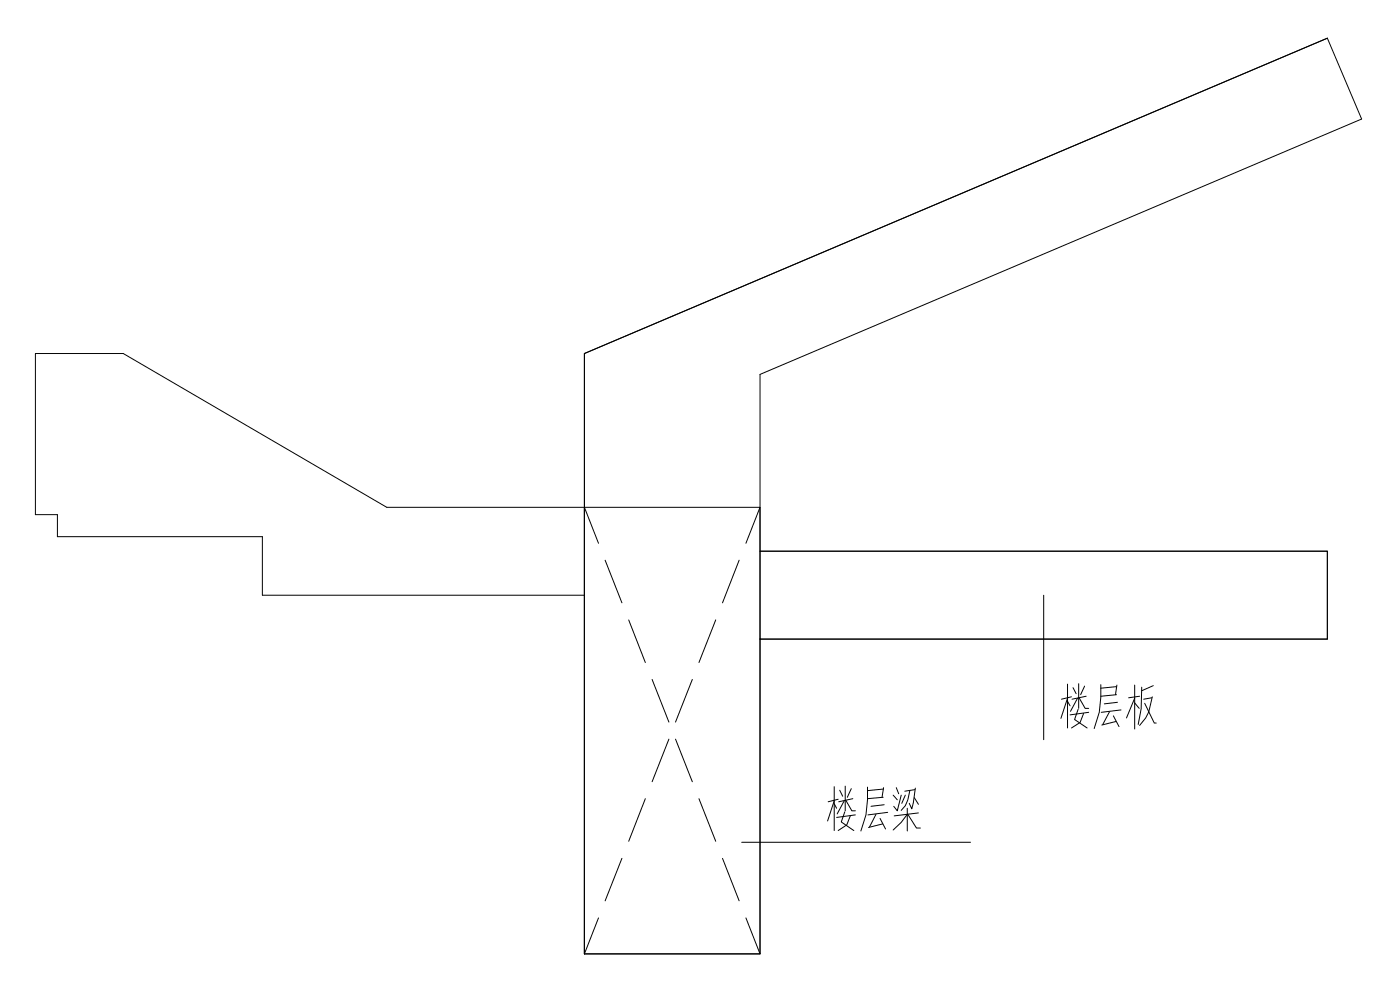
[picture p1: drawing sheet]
<svg xmlns="http://www.w3.org/2000/svg" width="420mm" height="297mm" viewBox="0 0 420 297" stroke-linecap="round" stroke-linejoin="round" font-family="sans-serif">
<defs><g id="words">
<g font-size="19.4">
<text x="317.1" y="219.8">楼层板</text>
<text x="247.3" y="250.5">楼层梁</text>
</g>
</g></defs>
<!-- layer: S-OTHER-THIN -->
<g fill="none" stroke="#000" stroke-width=".3">
<path d="M398.4 11.5l10.2 24.2-180.5 76.6v53.1h170.3v26.4h-170.3M398.4 11.5l-223 94.6v180.1M398.4 11.5l-196.7 83.4M175.4 152.2h52.7v134h-52.7zM228.1 152.2l-4.2 10.8M179.6 163l-4.2-10.8h-59.3l-79.1-46.1h-26.4v48.3h6.6v6.6h61.5v17.6h96.7M181.6 168.1l5 12.8M221.8 168.1l-5 12.8M228.1 165.4h170.3v26.4h-170.3zM313.2 178.6v43.3M188.7 186l5 12.8M214.8 186l-5 12.8"/>
<path d="M228.1 191.8v94.4M195.7 203.9l5 12.7M207.8 203.9l-5.1 12.7M193.7 239.6l-5 12.8M200.7 221.8l-5 12.8M202.7 221.8l5.1 12.8M209.8 239.6l5 12.8M186.6 257.5l-5 12.8M216.8 257.5l5 12.8M222.6 252.7h68.7M179.6 275.4l-4.2 10.8M223.9 275.4l4.2 10.8"/>
<path d="M175.4 286.2h52.7"/>
</g>
<use href="#words"/>
</svg>
